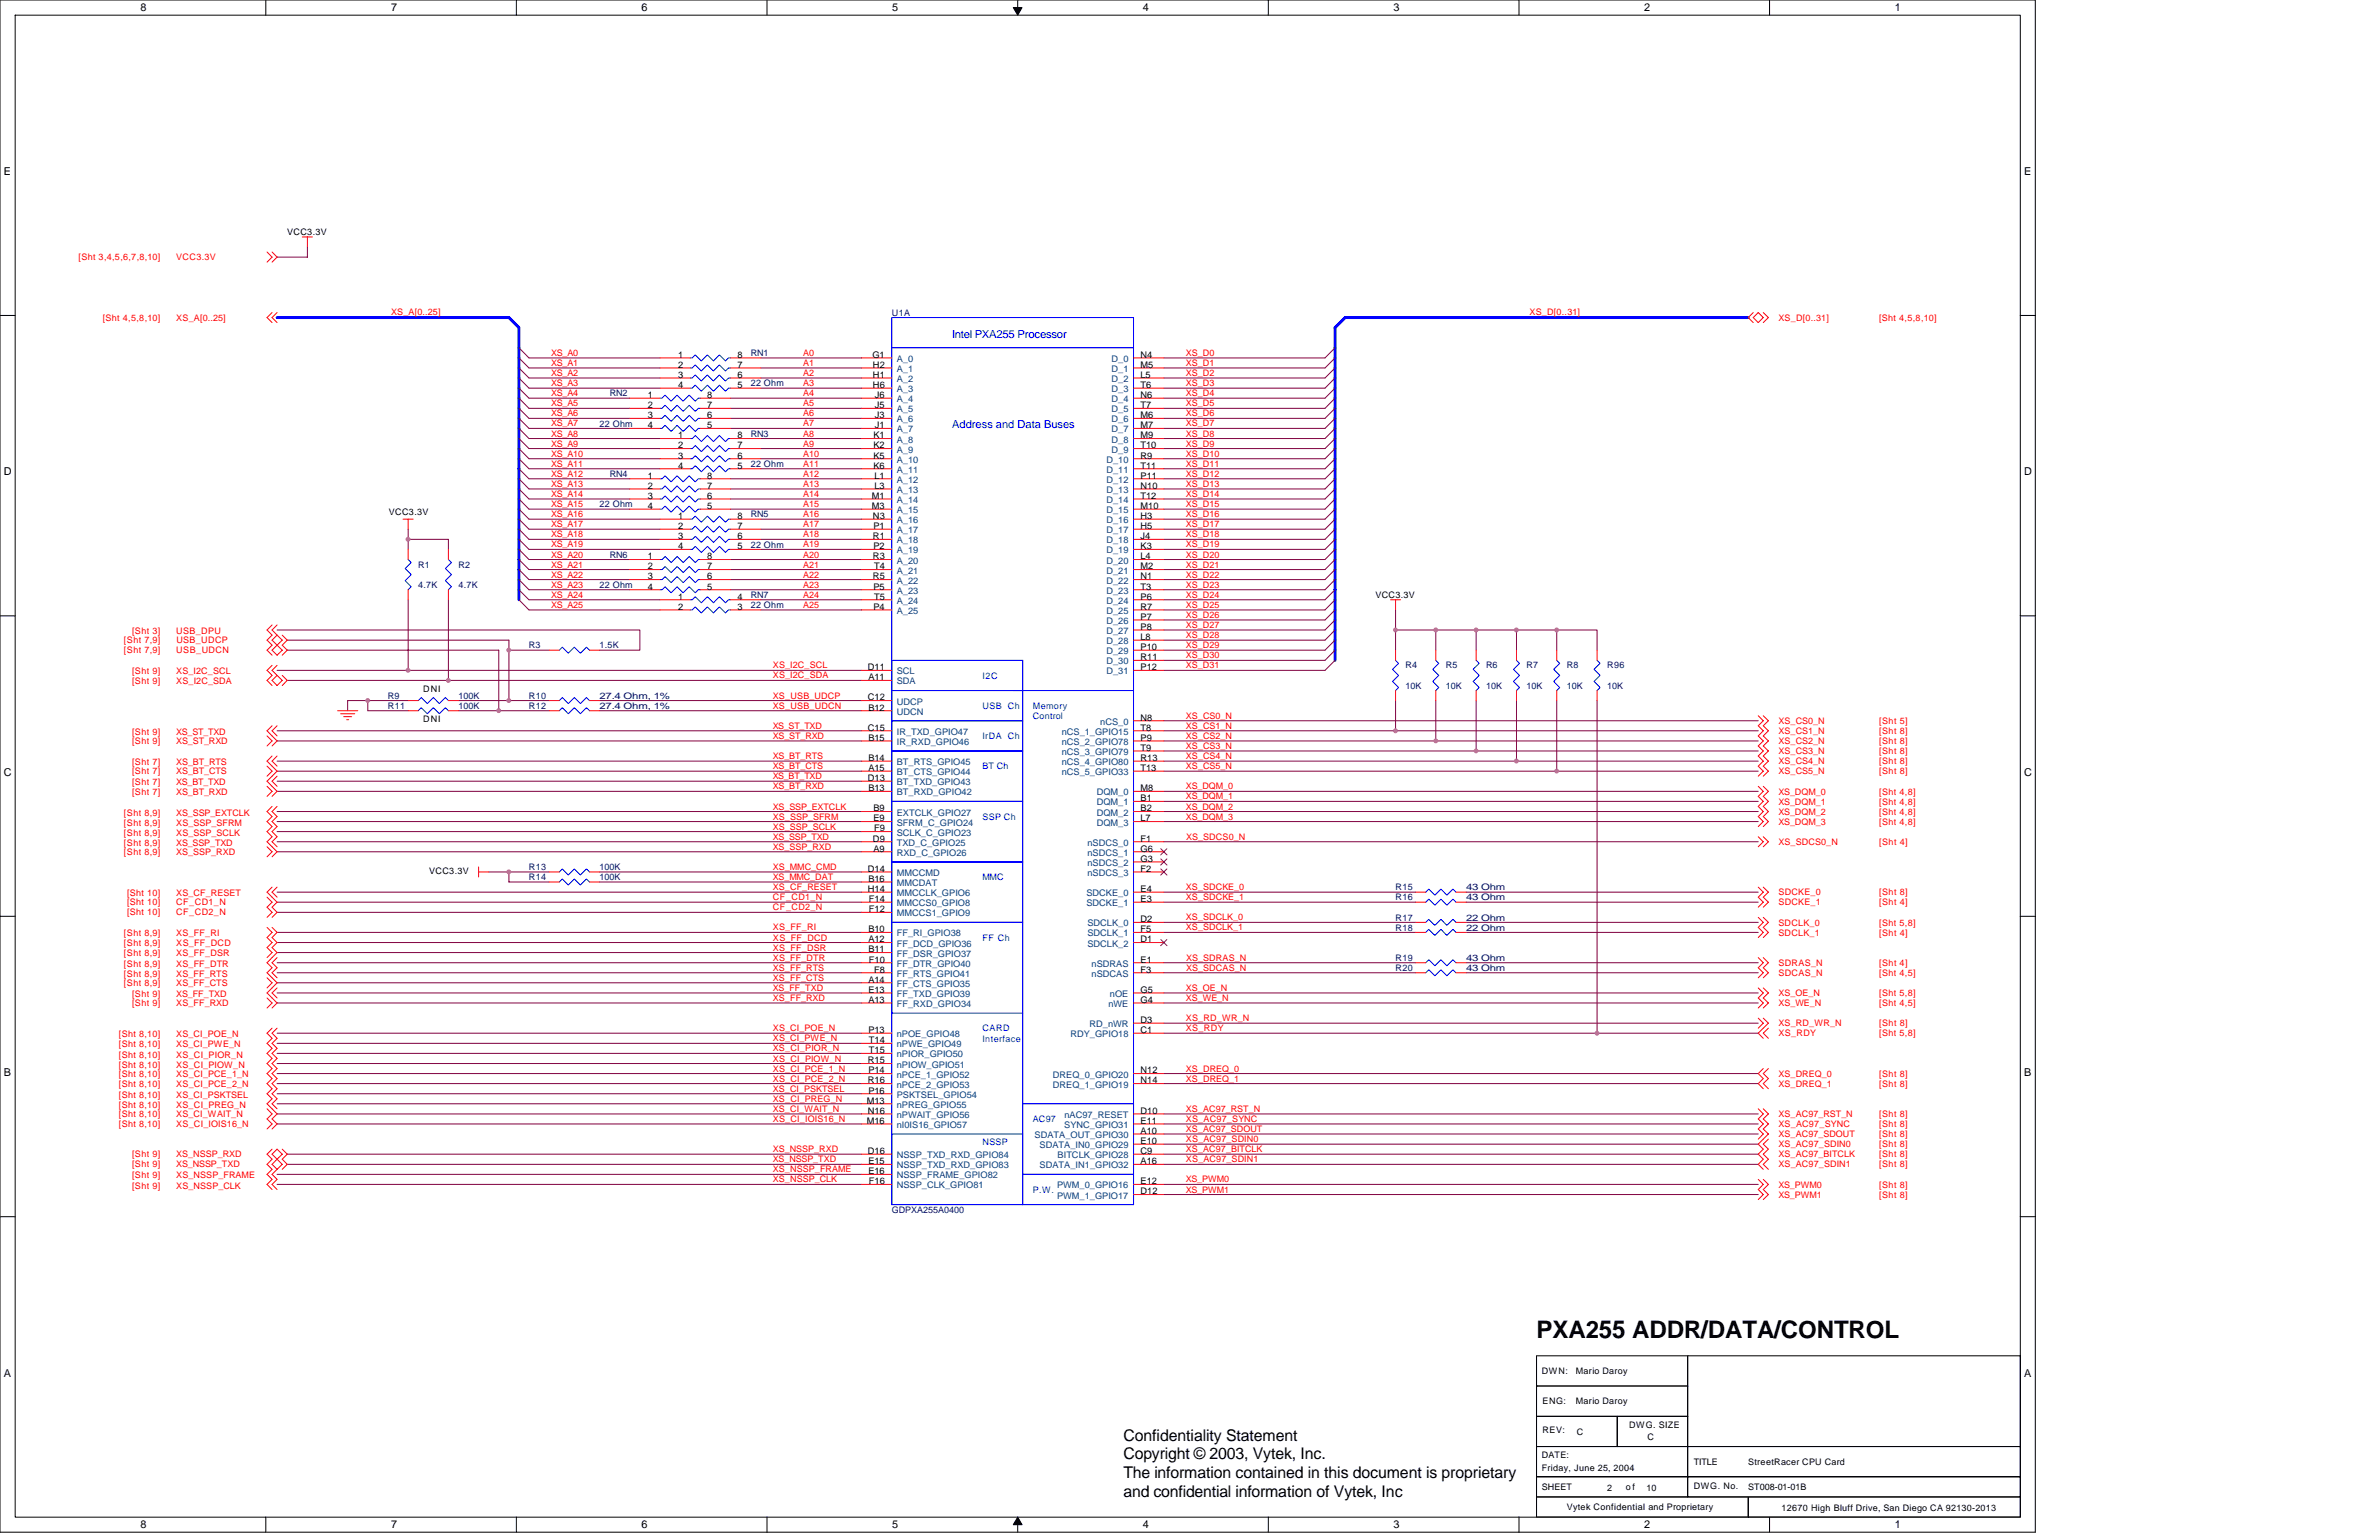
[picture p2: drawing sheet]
<svg xmlns="http://www.w3.org/2000/svg" width="432mm" height="279mm" viewBox="0 0 432 279" stroke-linecap="round" stroke-linejoin="round" font-family="sans-serif">
<defs><g id="words">
<text font-size="4.4" x="278.9" y="242.7">PXA255 ADDR/DATA/CONTROL</text>
<g font-size="2.9">
<text x="203.9" y="261.4">Confidentiality Statement</text>
<text x="203.9" y="264.8">Copyright © 2003, Vytek, Inc.</text>
<text x="203.9" y="268.2">The information contained in this document is proprietary</text>
<text x="203.9" y="271.6">and confidential information of Vytek, Inc</text>
</g>
<g font-size="2">
<text x="25.5" y="2.1">8</text>
<text x="71" y="2.1">7</text>
<text x="116.5" y="2.1">6</text>
<text x="161.9" y="2.1">5</text>
<text x="207.5" y="2.1">4</text>
<text x="252.9" y="2.1">3</text>
<text x="298.4" y="2.1">2</text>
<text x="343.9" y="2.1">1</text>
<text x=".7" y="31.8">E</text>
<text x="367.4" y="31.8">E</text>
<text x=".7" y="86.3">D</text>
<text x="367.4" y="86.3">D</text>
<text x=".7" y="140.8">C</text>
<text x="367.4" y="140.8">C</text>
<text x=".7" y="195.3">B</text>
<text x="367.4" y="195.3">B</text>
<text x=".7" y="249.8">A</text>
<text x="367.4" y="249.8">A</text>
<text x="25.5" y="277.3">8</text>
<text x="71" y="277.3">7</text>
<text x="116.5" y="277.3">6</text>
<text x="161.9" y="277.3">5</text>
<text x="207.5" y="277.3">4</text>
<text x="252.9" y="277.3">3</text>
<text x="298.4" y="277.3">2</text>
<text x="343.9" y="277.3">1</text>
</g>
<g font-size="2" fill="#00f">
<text x="172.8" y="61.2">Intel PXA255 Processor</text>
<text x="172.8" y="77.7">Address and Data Buses</text>
</g>
<g font-size="1.7">
<text x="123.1" y="64.9">1</text>
<text x="133.9" y="64.9">8</text>
<text x="158.3" y="64.9">G1</text>
<text x="207" y="64.9">N4</text>
<text x="123.1" y="66.7">2</text>
<text x="123.1" y="70.4">4</text>
<text x="123.1" y="68.6">3</text>
<text x="133.9" y="66.7">7</text>
<text x="133.9" y="68.6">6</text>
<text x="133.9" y="70.4">5</text>
<text x="158.5" y="66.7">H2</text>
<text x="158.5" y="68.6">H1</text>
<text x="158.5" y="70.4">H6</text>
<text x="207" y="66.7">M5</text>
<text x="207" y="68.6">L5</text>
<text x="207" y="70.4">T6</text>
<text x="117.6" y="72.2">1</text>
<text x="117.6" y="74.1">2</text>
<text x="117.6" y="77.7">4</text>
<text x="117.6" y="75.9">3</text>
<text x="128.4" y="74.1">7</text>
<text x="128.4" y="75.9">6</text>
<text x="128.4" y="77.7">5</text>
<text x="128.4" y="72.2">8</text>
<text x="158.8" y="72.2">J6</text>
<text x="158.8" y="74.1">J5</text>
<text x="158.8" y="75.9">J3</text>
<text x="158.8" y="77.7">J1</text>
<text x="207" y="72.2">N6</text>
<text x="207" y="74.1">T7</text>
<text x="207" y="75.9">M6</text>
<text x="207" y="77.7">M7</text>
<text x="123.1" y="79.5">1</text>
<text x="123.1" y="81.4">2</text>
<text x="123.1" y="83.2">3</text>
<text x="133.9" y="81.4">7</text>
<text x="133.9" y="83.2">6</text>
<text x="133.9" y="79.5">8</text>
<text x="158.5" y="79.5">K1</text>
<text x="158.5" y="81.4">K2</text>
<text x="158.5" y="83.2">K5</text>
<text x="207" y="83.2">R9</text>
<text x="207" y="79.5">M9</text>
<text x="207" y="81.4">T10</text>
<text x="117.6" y="86.8">1</text>
<text x="117.6" y="88.7">2</text>
<text x="123.1" y="85">4</text>
<text x="128.4" y="88.7">7</text>
<text x="128.4" y="86.8">8</text>
<text x="133.9" y="85">5</text>
<text x="158.5" y="85">K6</text>
<text x="158.7" y="86.8">L1</text>
<text x="158.7" y="88.7">L3</text>
<text x="207" y="85">T11</text>
<text x="207" y="86.8">P11</text>
<text x="207" y="88.7">N10</text>
<text x="117.6" y="92.4">4</text>
<text x="117.6" y="90.5">3</text>
<text x="123.1" y="94.2">1</text>
<text x="123.1" y="96">2</text>
<text x="128.4" y="90.5">6</text>
<text x="128.4" y="92.4">5</text>
<text x="133.9" y="96">7</text>
<text x="133.9" y="94.2">8</text>
<text x="158.3" y="90.5">M1</text>
<text x="158.3" y="92.4">M3</text>
<text x="158.5" y="94.2">N3</text>
<text x="158.5" y="96">P1</text>
<text x="207" y="90.5">T12</text>
<text x="207" y="92.4">M10</text>
<text x="207" y="94.2">H3</text>
<text x="207" y="96">H5</text>
<text x="117.6" y="101.5">1</text>
<text x="123.1" y="99.7">4</text>
<text x="123.1" y="97.8">3</text>
<text x="128.4" y="101.5">8</text>
<text x="133.9" y="97.8">6</text>
<text x="133.9" y="99.7">5</text>
<text x="158.5" y="97.8">R1</text>
<text x="158.5" y="101.5">R3</text>
<text x="158.5" y="99.7">P2</text>
<text x="207" y="97.8">J4</text>
<text x="207" y="99.7">K3</text>
<text x="207" y="101.5">L4</text>
<text x="117.6" y="103.3">2</text>
<text x="117.6" y="107">4</text>
<text x="117.6" y="105.1">3</text>
<text x="128.4" y="103.3">7</text>
<text x="128.4" y="105.1">6</text>
<text x="128.4" y="107">5</text>
<text x="158.5" y="105.1">R5</text>
<text x="158.5" y="107">P5</text>
<text x="158.6" y="103.3">T4</text>
<text x="207" y="103.3">M2</text>
<text x="207" y="105.1">N1</text>
<text x="207" y="107">T3</text>
<text x="123.1" y="108.8">1</text>
<text x="123.1" y="110.6">2</text>
<text x="133.9" y="108.8">4</text>
<text x="133.9" y="110.6">3</text>
<text x="158.5" y="110.6">P4</text>
<text x="158.6" y="108.8">T5</text>
<text x="207" y="108.8">P6</text>
<text x="207" y="110.6">R7</text>
<text x="207" y="112.5">P7</text>
<text x="207" y="114.3">P8</text>
<text x="207" y="116.1">L8</text>
<text x="207" y="117.9">P10</text>
<text x="207" y="119.8">R11</text>
<text x="157.5" y="121.6">D11</text>
<text x="157.6" y="123.4">A11</text>
<text x="207" y="121.6">P12</text>
<text x="157.5" y="127.1">C12</text>
<text x="157.6" y="128.9">B12</text>
<text x="207" y="130.7">N8</text>
<text x="157.5" y="132.6">C15</text>
<text x="157.6" y="134.4">B15</text>
<text x="207" y="132.6">T8</text>
<text x="207" y="134.4">P9</text>
<text x="207" y="136.2">T9</text>
<text x="157.5" y="141.7">D13</text>
<text x="157.6" y="143.6">B13</text>
<text x="157.6" y="139.9">A15</text>
<text x="157.6" y="138.1">B14</text>
<text x="207" y="143.6">M8</text>
<text x="207" y="138.1">R13</text>
<text x="207" y="139.9">T13</text>
<text x="158.5" y="149">E9</text>
<text x="158.5" y="147.2">B9</text>
<text x="207" y="145.4">B1</text>
<text x="207" y="147.2">B2</text>
<text x="207" y="149">L7</text>
<text x="158.5" y="152.7">D9</text>
<text x="158.5" y="154.5">A9</text>
<text x="158.6" y="150.9">F9</text>
<text x="207" y="152.7">F1</text>
<text x="207" y="154.5">G6</text>
<text x="157.5" y="161.8">H14</text>
<text x="157.5" y="158.2">D14</text>
<text x="157.6" y="160">B16</text>
<text x="207" y="156.4">G3</text>
<text x="207" y="158.2">F2</text>
<text x="207" y="161.8">E4</text>
<text x="157.7" y="163.7">F14</text>
<text x="157.7" y="165.5">F12</text>
<text x="207" y="163.7">E3</text>
<text x="207" y="167.3">D2</text>
<text x="157.6" y="171">A12</text>
<text x="157.6" y="172.8">B11</text>
<text x="157.6" y="169.1">B10</text>
<text x="207" y="169.1">F5</text>
<text x="207" y="171">D1</text>
<text x="157.6" y="178.3">A14</text>
<text x="157.7" y="174.6">F10</text>
<text x="158.6" y="176.5">F8</text>
<text x="207" y="174.6">E1</text>
<text x="207" y="176.5">F3</text>
<text x="157.6" y="181.9">A13</text>
<text x="157.6" y="180.1">E13</text>
<text x="207" y="181.9">G4</text>
<text x="207" y="185.6">D3</text>
<text x="207" y="180.1">G5</text>
<text x="157.6" y="187.4">P13</text>
<text x="157.7" y="189.3">T14</text>
<text x="157.7" y="191.1">T15</text>
<text x="207" y="187.4">C1</text>
<text x="157.5" y="192.9">R15</text>
<text x="157.5" y="196.6">R16</text>
<text x="157.6" y="194.8">P14</text>
<text x="207" y="194.8">N12</text>
<text x="207" y="196.6">N14</text>
<text x="157.3" y="200.2">M13</text>
<text x="157.3" y="203.9">M16</text>
<text x="157.5" y="202.1">N16</text>
<text x="157.6" y="198.4">P16</text>
<text x="207" y="203.9">E11</text>
<text x="207" y="202.1">D10</text>
<text x="157.5" y="209.4">D16</text>
<text x="207" y="205.7">A10</text>
<text x="207" y="209.4">C9</text>
<text x="207" y="207.6">E10</text>
<text x="157.6" y="211.2">E15</text>
<text x="157.6" y="213">E16</text>
<text x="157.7" y="214.9">F16</text>
<text x="207" y="211.2">A16</text>
<text x="207" y="214.9">E12</text>
<text x="207" y="216.7">D12</text>
</g>
<g font-size="1.7" fill="#004080">
<text x="162.8" y="65.7">A_0</text>
<text x="201.8" y="65.7">D_0</text>
<text x="162.8" y="67.5">A_1</text>
<text x="162.8" y="69.3">A_2</text>
<text x="162.8" y="71.2">A_3</text>
<text x="201.8" y="67.5">D_1</text>
<text x="201.8" y="69.3">D_2</text>
<text x="201.8" y="71.2">D_3</text>
<text x="162.8" y="73">A_4</text>
<text x="162.8" y="74.8">A_5</text>
<text x="162.8" y="76.6">A_6</text>
<text x="201.8" y="73">D_4</text>
<text x="201.8" y="74.8">D_5</text>
<text x="201.8" y="76.6">D_6</text>
<text x="162.8" y="78.5">A_7</text>
<text x="162.8" y="80.3">A_8</text>
<text x="162.8" y="82.1">A_9</text>
<text x="162.8" y="84">A_10</text>
<text x="200.8" y="84">D_10</text>
<text x="201.8" y="78.5">D_7</text>
<text x="201.8" y="80.3">D_8</text>
<text x="201.8" y="82.1">D_9</text>
<text x="162.8" y="85.8">A_11</text>
<text x="162.8" y="87.6">A_12</text>
<text x="162.8" y="89.5">A_13</text>
<text x="200.8" y="85.8">D_11</text>
<text x="200.8" y="87.6">D_12</text>
<text x="200.8" y="89.5">D_13</text>
<text x="162.8" y="91.3">A_14</text>
<text x="162.8" y="93.1">A_15</text>
<text x="162.8" y="94.9">A_16</text>
<text x="200.8" y="91.3">D_14</text>
<text x="200.8" y="93.1">D_15</text>
<text x="200.8" y="94.9">D_16</text>
<text x="162.8" y="96.8">A_17</text>
<text x="162.8" y="98.6">A_18</text>
<text x="162.8" y="100.4">A_19</text>
<text x="200.8" y="96.8">D_17</text>
<text x="200.8" y="98.6">D_18</text>
<text x="200.8" y="100.4">D_19</text>
<text x="162.8" y="102.3">A_20</text>
<text x="162.8" y="104.1">A_21</text>
<text x="162.8" y="105.9">A_22</text>
<text x="162.8" y="107.7">A_23</text>
<text x="200.8" y="102.3">D_20</text>
<text x="200.8" y="104.1">D_21</text>
<text x="200.8" y="105.9">D_22</text>
<text x="200.8" y="107.7">D_23</text>
<text x="162.8" y="109.6">A_24</text>
<text x="162.8" y="111.4">A_25</text>
<text x="200.8" y="109.6">D_24</text>
<text x="200.8" y="111.4">D_25</text>
<text x="200.8" y="113.2">D_26</text>
<text x="200.8" y="115">D_27</text>
<text x="200.8" y="116.9">D_28</text>
<text x="200.8" y="118.7">D_29</text>
<text x="162.8" y="122.4">SCL</text>
<text x="162.8" y="124.2">SDA</text>
<text x="200.8" y="120.5">D_30</text>
<text x="200.8" y="122.4">D_31</text>
<text x="162.8" y="129.7">UDCN</text>
<text x="162.8" y="127.8">UDCP</text>
<text x="199.7" y="131.5">nCS_0</text>
<text x="162.8" y="135.2">IR_RXD_GPIO46</text>
<text x="162.8" y="133.3">IR_TXD_GPIO47</text>
<text x="192.7" y="133.3">nCS_1_GPIO15</text>
<text x="192.7" y="135.2">nCS_2_GPIO78</text>
<text x="192.7" y="137">nCS_3_GPIO79</text>
<text x="162.8" y="142.5">BT_TXD_GPIO43</text>
<text x="162.8" y="140.7">BT_CTS_GPIO44</text>
<text x="162.8" y="138.8">BT_RTS_GPIO45</text>
<text x="192.7" y="138.8">nCS_4_GPIO80</text>
<text x="192.7" y="140.7">nCS_5_GPIO33</text>
<text x="162.8" y="144.3">BT_RXD_GPIO42</text>
<text x="162.8" y="149.8">SFRM_C_GPIO24</text>
<text x="162.8" y="148">EXTCLK_GPIO27</text>
<text x="199.1" y="144.3">DQM_0</text>
<text x="199.1" y="146.1">DQM_1</text>
<text x="199.1" y="148">DQM_2</text>
<text x="199.1" y="149.8">DQM_3</text>
<text x="162.8" y="155.3">RXD_C_GPIO26</text>
<text x="162.8" y="153.5">TXD_C_GPIO25</text>
<text x="162.8" y="151.6">SCLK_C_GPIO23</text>
<text x="197.4" y="153.5">nSDCS_0</text>
<text x="197.4" y="155.3">nSDCS_1</text>
<text x="162.8" y="158.9">MMCCMD</text>
<text x="162.8" y="160.8">MMCDAT</text>
<text x="197.4" y="157.1">nSDCS_2</text>
<text x="197.4" y="158.9">nSDCS_3</text>
<text x="162.8" y="162.6">MMCCLK_GPIO6</text>
<text x="162.8" y="164.4">MMCCS0_GPIO8</text>
<text x="162.8" y="166.3">MMCCS1_GPIO9</text>
<text x="197.2" y="162.6">SDCKE_0</text>
<text x="197.2" y="164.4">SDCKE_1</text>
<text x="162.8" y="171.7">FF_DCD_GPIO36</text>
<text x="162.8" y="173.6">FF_DSR_GPIO37</text>
<text x="162.8" y="169.9">FF_RI_GPIO38</text>
<text x="197.4" y="168.1">SDCLK_0</text>
<text x="197.4" y="169.9">SDCLK_1</text>
<text x="197.4" y="171.7">SDCLK_2</text>
<text x="162.8" y="179">FF_CTS_GPIO35</text>
<text x="162.8" y="175.4">FF_DTR_GPIO40</text>
<text x="162.8" y="177.2">FF_RTS_GPIO41</text>
<text x="198.1" y="175.4">nSDRAS</text>
<text x="198.1" y="177.2">nSDCAS</text>
<text x="162.8" y="182.7">FF_RXD_GPIO34</text>
<text x="162.8" y="180.9">FF_TXD_GPIO39</text>
<text x="201.2" y="182.7">nWE</text>
<text x="201.5" y="180.9">nOE</text>
<text x="162.8" y="188.2">nPOE_GPIO48</text>
<text x="162.8" y="190">nPWE_GPIO49</text>
<text x="162.8" y="191.9">nPIOR_GPIO50</text>
<text x="194.3" y="188.2">RDY_GPIO18</text>
<text x="197.8" y="186.4">RD_nWR</text>
<text x="162.8" y="193.7">nPIOW_GPIO51</text>
<text x="162.8" y="197.3">nPCE_2_GPIO53</text>
<text x="162.8" y="195.5">nPCE_1_GPIO52</text>
<text x="191.1" y="195.5">DREQ_0_GPIO20</text>
<text x="191.1" y="197.3">DREQ_1_GPIO19</text>
<text x="162.8" y="199.2">PSKTSEL_GPIO54</text>
<text x="162.8" y="201">nPREG_GPIO55</text>
<text x="162.8" y="202.8">nPWAIT_GPIO56</text>
<text x="193.2" y="202.8">nAC97_RESET</text>
<text x="162.8" y="204.7">nI0IS16_GPIO57</text>
<text x="187.8" y="206.5">SDATA_OUT_GPIO30</text>
<text x="188.7" y="208.3">SDATA_IN0_GPIO29</text>
<text x="193.2" y="204.7">SYNC_GPIO31</text>
<text x="162.8" y="210.1">NSSP_TXD_RXD_GPIO84</text>
<text x="162.8" y="212">NSSP_TXD_RXD_GPIO83</text>
<text x="162.8" y="213.8">NSSP_FRAME_GPIO82</text>
<text x="162.8" y="215.6">NSSP_CLK_GPIO81</text>
<text x="188.7" y="212">SDATA_IN1_GPIO32</text>
<text x="191.9" y="215.6">PWM_0_GPIO16</text>
<text x="192" y="210.1">BITCLK_GPIO28</text>
<text x="191.9" y="217.5">PWM_1_GPIO17</text>
</g>
<g font-size="1.6" fill="#f00">
<text x="14.3" y="47.2">[Sht 3,4,5,6,7,8,10]</text>
<text x="32" y="47.2">VCC3.3V</text>
<text x="18.7" y="58.2">[Sht 4,5,8,10]</text>
<text x="32" y="58.2">XS_A[0..25]</text>
<text x="71" y="57.1">XS_A[0..25]</text>
<text x="277.6" y="57.1">XS_D[0..31]</text>
<text x="322.8" y="58.2">XS_D[0..31]</text>
<text x="341.1" y="58.2">[Sht 4,5,8,10]</text>
<text x="100" y="64.6">XS_A0</text>
<text x="145.8" y="64.6">A0</text>
<text x="215.2" y="64.6">XS_D0</text>
<text x="100" y="66.4">XS_A1</text>
<text x="100" y="71.9">XS_A4</text>
<text x="100" y="70.1">XS_A3</text>
<text x="100" y="68.2">XS_A2</text>
<text x="145.8" y="68.2">A2</text>
<text x="145.8" y="66.4">A1</text>
<text x="145.8" y="71.9">A4</text>
<text x="145.8" y="70.1">A3</text>
<text x="215.2" y="68.2">XS_D2</text>
<text x="215.2" y="66.4">XS_D1</text>
<text x="215.2" y="71.9">XS_D4</text>
<text x="215.2" y="70.1">XS_D3</text>
<text x="100" y="77.4">XS_A7</text>
<text x="100" y="75.5">XS_A6</text>
<text x="100" y="73.7">XS_A5</text>
<text x="145.8" y="77.4">A7</text>
<text x="145.8" y="73.7">A5</text>
<text x="145.8" y="75.5">A6</text>
<text x="215.2" y="77.4">XS_D7</text>
<text x="215.2" y="73.7">XS_D5</text>
<text x="215.2" y="75.5">XS_D6</text>
<text x="100" y="79.2">XS_A8</text>
<text x="100" y="82.9">XS_A10</text>
<text x="100" y="81">XS_A9</text>
<text x="145.8" y="79.2">A8</text>
<text x="145.8" y="81">A9</text>
<text x="145.8" y="82.9">A10</text>
<text x="215.2" y="79.2">XS_D8</text>
<text x="215.2" y="81">XS_D9</text>
<text x="215.2" y="82.9">XS_D10</text>
<text x="100" y="86.5">XS_A12</text>
<text x="100" y="84.7">XS_A11</text>
<text x="100" y="88.3">XS_A13</text>
<text x="145.8" y="88.3">A13</text>
<text x="145.8" y="86.5">A12</text>
<text x="145.8" y="84.7">A11</text>
<text x="215.2" y="86.5">XS_D12</text>
<text x="215.2" y="84.7">XS_D11</text>
<text x="215.2" y="88.3">XS_D13</text>
<text x="100" y="90.2">XS_A14</text>
<text x="100" y="95.7">XS_A17</text>
<text x="100" y="92">XS_A15</text>
<text x="100" y="93.8">XS_A16</text>
<text x="145.8" y="90.2">A14</text>
<text x="145.8" y="92">A15</text>
<text x="145.8" y="93.8">A16</text>
<text x="145.8" y="95.7">A17</text>
<text x="215.2" y="92">XS_D15</text>
<text x="215.2" y="93.8">XS_D16</text>
<text x="215.2" y="90.2">XS_D14</text>
<text x="215.2" y="95.7">XS_D17</text>
<text x="100" y="101.2">XS_A20</text>
<text x="100" y="99.3">XS_A19</text>
<text x="100" y="97.5">XS_A18</text>
<text x="145.8" y="99.3">A19</text>
<text x="145.8" y="97.5">A18</text>
<text x="145.8" y="101.2">A20</text>
<text x="215.2" y="97.5">XS_D18</text>
<text x="215.2" y="101.2">XS_D20</text>
<text x="215.2" y="99.3">XS_D19</text>
<text x="100" y="106.6">XS_A23</text>
<text x="100" y="104.8">XS_A22</text>
<text x="100" y="103">XS_A21</text>
<text x="145.8" y="106.6">A23</text>
<text x="145.8" y="104.8">A22</text>
<text x="145.8" y="103">A21</text>
<text x="215.2" y="106.6">XS_D23</text>
<text x="215.2" y="103">XS_D21</text>
<text x="215.2" y="104.8">XS_D22</text>
<text x="100" y="110.3">XS_A25</text>
<text x="100" y="108.5">XS_A24</text>
<text x="145.8" y="110.3">A25</text>
<text x="145.8" y="108.5">A24</text>
<text x="215.2" y="108.5">XS_D24</text>
<text x="215.2" y="112.1">XS_D26</text>
<text x="215.2" y="110.3">XS_D25</text>
<text x="215.2" y="113.9">XS_D27</text>
<text x="22.5" y="116.7">[Sht 7,9]</text>
<text x="22.5" y="118.5">[Sht 7,9]</text>
<text x="24" y="115.1">[Sht 3]</text>
<text x="32" y="118.5">USB_UDCN</text>
<text x="32" y="115.1">USB_DPU</text>
<text x="32" y="116.7">USB_UDCP</text>
<text x="215.2" y="115.8">XS_D28</text>
<text x="215.2" y="119.4">XS_D30</text>
<text x="215.2" y="117.6">XS_D29</text>
<text x="24" y="122.4">[Sht 9]</text>
<text x="24" y="124">[Sht 9]</text>
<text x="32" y="122.4">XS_I2C_SCL</text>
<text x="32" y="124">XS_I2C_SDA</text>
<text x="140.3" y="123.1">XS_I2C_SDA</text>
<text x="140.3" y="121.3">XS_I2C_SCL</text>
<text x="215.2" y="121.3">XS_D31</text>
<text x="140.3" y="128.6">XS_USB_UDCN</text>
<text x="140.3" y="126.7">XS_USB_UDCP</text>
<text x="215.2" y="130.4">XS_CS0_N</text>
<text x="322.8" y="131.3">XS_CS0_N</text>
<text x="341.1" y="131.3">[Sht 5]</text>
<text x="24" y="135">[Sht 9]</text>
<text x="24" y="133.3">[Sht 9]</text>
<text x="32" y="133.3">XS_ST_TXD</text>
<text x="32" y="135">XS_ST_RXD</text>
<text x="140.3" y="137.7">XS_BT_RTS</text>
<text x="140.3" y="134.1">XS_ST_RXD</text>
<text x="140.3" y="132.2">XS_ST_TXD</text>
<text x="215.2" y="134.1">XS_CS2_N</text>
<text x="215.2" y="132.2">XS_CS1_N</text>
<text x="215.2" y="135.9">XS_CS3_N</text>
<text x="215.2" y="137.7">XS_CS4_N</text>
<text x="322.8" y="133.2">XS_CS1_N</text>
<text x="322.8" y="135">XS_CS2_N</text>
<text x="322.8" y="136.8">XS_CS3_N</text>
<text x="341.1" y="133.2">[Sht 8]</text>
<text x="341.1" y="135">[Sht 8]</text>
<text x="341.1" y="136.8">[Sht 8]</text>
<text x="24" y="138.8">[Sht 7]</text>
<text x="24" y="140.5">[Sht 7]</text>
<text x="24" y="142.5">[Sht 7]</text>
<text x="32" y="142.5">XS_BT_TXD</text>
<text x="32" y="138.8">XS_BT_RTS</text>
<text x="32" y="140.5">XS_BT_CTS</text>
<text x="140.3" y="143.2">XS_BT_RXD</text>
<text x="140.3" y="139.6">XS_BT_CTS</text>
<text x="140.3" y="141.4">XS_BT_TXD</text>
<text x="215.2" y="143.2">XS_DQM_0</text>
<text x="215.2" y="139.6">XS_CS5_N</text>
<text x="322.8" y="138.6">XS_CS4_N</text>
<text x="322.8" y="140.5">XS_CS5_N</text>
<text x="341.1" y="138.6">[Sht 8]</text>
<text x="341.1" y="140.5">[Sht 8]</text>
<text x="22.5" y="149.8">[Sht 8,9]</text>
<text x="22.5" y="148">[Sht 8,9]</text>
<text x="24" y="144.1">[Sht 7]</text>
<text x="32" y="144.1">XS_BT_RXD</text>
<text x="32" y="149.8">XS_SSP_SFRM</text>
<text x="32" y="148">XS_SSP_EXTCLK</text>
<text x="140.3" y="146.9">XS_SSP_EXTCLK</text>
<text x="140.3" y="148.7">XS_SSP_SFRM</text>
<text x="215.2" y="148.7">XS_DQM_3</text>
<text x="215.2" y="145">XS_DQM_1</text>
<text x="215.2" y="146.9">XS_DQM_2</text>
<text x="322.8" y="144.1">XS_DQM_0</text>
<text x="322.8" y="146">XS_DQM_1</text>
<text x="322.8" y="147.8">XS_DQM_2</text>
<text x="322.8" y="149.6">XS_DQM_3</text>
<text x="341.1" y="144.1">[Sht 4,8]</text>
<text x="341.1" y="146">[Sht 4,8]</text>
<text x="341.1" y="147.8">[Sht 4,8]</text>
<text x="341.1" y="149.6">[Sht 4,8]</text>
<text x="22.5" y="155.1">[Sht 8,9]</text>
<text x="22.5" y="153.5">[Sht 8,9]</text>
<text x="22.5" y="151.6">[Sht 8,9]</text>
<text x="32" y="155.1">XS_SSP_RXD</text>
<text x="32" y="153.5">XS_SSP_TXD</text>
<text x="32" y="151.6">XS_SSP_SCLK</text>
<text x="140.3" y="150.5">XS_SSP_SCLK</text>
<text x="140.3" y="152.4">XS_SSP_TXD</text>
<text x="140.3" y="154.2">XS_SSP_RXD</text>
<text x="215.3" y="152.4">XS_SDCS0_N</text>
<text x="322.8" y="153.3">XS_SDCS0_N</text>
<text x="341.1" y="153.3">[Sht 4]</text>
<text x="140.3" y="157.8">XS_MMC_CMD</text>
<text x="140.3" y="159.7">XS_MMC_DAT</text>
<text x="140.3" y="161.5">XS_CF_RESET</text>
<text x="215.2" y="161.5">XS_SDCKE_0</text>
<text x="23.1" y="162.6">[Sht 10]</text>
<text x="23.1" y="164.3">[Sht 10]</text>
<text x="23.1" y="166.1">[Sht 10]</text>
<text x="32" y="162.6">XS_CF_RESET</text>
<text x="32" y="164.3">CF_CD1_N</text>
<text x="32" y="166.1">CF_CD2_N</text>
<text x="140.3" y="163.3">CF_CD1_N</text>
<text x="140.3" y="165.2">CF_CD2_N</text>
<text x="215.2" y="163.3">XS_SDCKE_1</text>
<text x="215.2" y="167">XS_SDCLK_0</text>
<text x="322.8" y="167.9">SDCLK_0</text>
<text x="322.8" y="164.3">SDCKE_1</text>
<text x="322.8" y="162.4">SDCKE_0</text>
<text x="341.1" y="167.9">[Sht 5,8]</text>
<text x="341.1" y="164.3">[Sht 4]</text>
<text x="341.1" y="162.4">[Sht 8]</text>
<text x="22.5" y="169.7">[Sht 8,9]</text>
<text x="22.5" y="171.6">[Sht 8,9]</text>
<text x="22.5" y="173.4">[Sht 8,9]</text>
<text x="32" y="169.7">XS_FF_RI</text>
<text x="32" y="171.6">XS_FF_DCD</text>
<text x="32" y="173.4">XS_FF_DSR</text>
<text x="140.3" y="170.6">XS_FF_DCD</text>
<text x="140.3" y="168.8">XS_FF_RI</text>
<text x="140.3" y="172.5">XS_FF_DSR</text>
<text x="215.2" y="168.8">XS_SDCLK_1</text>
<text x="322.8" y="169.7">SDCLK_1</text>
<text x="341.1" y="169.7">[Sht 4]</text>
<text x="22.5" y="175.4">[Sht 8,9]</text>
<text x="22.5" y="177.2">[Sht 8,9]</text>
<text x="22.5" y="178.9">[Sht 8,9]</text>
<text x="32" y="175.4">XS_FF_DTR</text>
<text x="32" y="177.2">XS_FF_RTS</text>
<text x="32" y="178.9">XS_FF_CTS</text>
<text x="140.3" y="176.1">XS_FF_RTS</text>
<text x="140.3" y="177.9">XS_FF_CTS</text>
<text x="140.3" y="179.8">XS_FF_TXD</text>
<text x="140.3" y="174.3">XS_FF_DTR</text>
<text x="215.2" y="179.8">XS_OE_N</text>
<text x="215.3" y="174.3">XS_SDRAS_N</text>
<text x="215.3" y="176.1">XS_SDCAS_N</text>
<text x="322.8" y="175.2">SDRAS_N</text>
<text x="322.8" y="177.1">SDCAS_N</text>
<text x="341.1" y="177.1">[Sht 4,5]</text>
<text x="341.1" y="175.2">[Sht 4]</text>
<text x="24" y="180.9">[Sht 9]</text>
<text x="24" y="182.5">[Sht 9]</text>
<text x="32" y="180.9">XS_FF_TXD</text>
<text x="32" y="182.5">XS_FF_RXD</text>
<text x="140.3" y="181.6">XS_FF_RXD</text>
<text x="215.2" y="181.6">XS_WE_N</text>
<text x="215.2" y="185.3">XS_RD_WR_N</text>
<text x="322.8" y="180.7">XS_OE_N</text>
<text x="322.8" y="182.5">XS_WE_N</text>
<text x="341.1" y="180.7">[Sht 5,8]</text>
<text x="341.1" y="182.5">[Sht 4,5]</text>
<text x="21.6" y="188.2">[Sht 8,10]</text>
<text x="21.6" y="191.9">[Sht 8,10]</text>
<text x="21.6" y="189.9">[Sht 8,10]</text>
<text x="32" y="188.2">XS_CI_POE_N</text>
<text x="32" y="191.9">XS_CI_PIOR_N</text>
<text x="32" y="189.9">XS_CI_PWE_N</text>
<text x="140.3" y="190.8">XS_CI_PIOR_N</text>
<text x="140.3" y="188.9">XS_CI_PWE_N</text>
<text x="140.3" y="187.1">XS_CI_POE_N</text>
<text x="215.2" y="187.1">XS_RDY</text>
<text x="322.8" y="186.2">XS_RD_WR_N</text>
<text x="322.8" y="188">XS_RDY</text>
<text x="341.1" y="186.2">[Sht 8]</text>
<text x="341.1" y="188">[Sht 5,8]</text>
<text x="21.6" y="197.2">[Sht 8,10]</text>
<text x="21.6" y="195.3">[Sht 8,10]</text>
<text x="21.6" y="193.7">[Sht 8,10]</text>
<text x="32" y="197.2">XS_CI_PCE_2_N</text>
<text x="32" y="195.3">XS_CI_PCE_1_N</text>
<text x="32" y="193.7">XS_CI_PIOW_N</text>
<text x="140.3" y="196.2">XS_CI_PCE_2_N</text>
<text x="140.3" y="194.4">XS_CI_PCE_1_N</text>
<text x="140.3" y="192.6">XS_CI_PIOW_N</text>
<text x="215.2" y="194.4">XS_DREQ_0</text>
<text x="215.2" y="196.2">XS_DREQ_1</text>
<text x="322.8" y="195.3">XS_DREQ_0</text>
<text x="322.8" y="197.2">XS_DREQ_1</text>
<text x="341.1" y="195.3">[Sht 8]</text>
<text x="341.1" y="197.2">[Sht 8]</text>
<text x="21.6" y="202.6">[Sht 8,10]</text>
<text x="21.6" y="199.2">[Sht 8,10]</text>
<text x="21.6" y="201">[Sht 8,10]</text>
<text x="32" y="202.6">XS_CI_WAIT_N</text>
<text x="32" y="199.2">XS_CI_PSKTSEL</text>
<text x="32" y="201">XS_CI_PREG_N</text>
<text x="140.3" y="199.9">XS_CI_PREG_N</text>
<text x="140.3" y="201.7">XS_CI_WAIT_N</text>
<text x="140.3" y="203.6">XS_CI_IOIS16_N</text>
<text x="140.3" y="198.1">XS_CI_PSKTSEL</text>
<text x="215.2" y="203.6">XS_AC97_SYNC</text>
<text x="215.2" y="201.7">XS_AC97_RST_N</text>
<text x="322.8" y="202.6">XS_AC97_RST_N</text>
<text x="341.1" y="202.6">[Sht 8]</text>
<text x="21.6" y="204.5">[Sht 8,10]</text>
<text x="24" y="210">[Sht 9]</text>
<text x="32" y="204.5">XS_CI_IOIS16_N</text>
<text x="32" y="210">XS_NSSP_RXD</text>
<text x="140.3" y="209">XS_NSSP_RXD</text>
<text x="215.2" y="205.4">XS_AC97_SDOUT</text>
<text x="215.2" y="209">XS_AC97_BITCLK</text>
<text x="215.2" y="207.2">XS_AC97_SDIN0</text>
<text x="322.8" y="208.2">XS_AC97_SDIN0</text>
<text x="322.8" y="206.3">XS_AC97_SDOUT</text>
<text x="322.8" y="204.5">XS_AC97_SYNC</text>
<text x="322.8" y="210">XS_AC97_BITCLK</text>
<text x="341.1" y="204.5">[Sht 8]</text>
<text x="341.1" y="206.3">[Sht 8]</text>
<text x="341.1" y="210">[Sht 8]</text>
<text x="341.1" y="208.2">[Sht 8]</text>
<text x="24" y="213.8">[Sht 9]</text>
<text x="24" y="215.6">[Sht 9]</text>
<text x="24" y="211.8">[Sht 9]</text>
<text x="32" y="213.8">XS_NSSP_FRAME</text>
<text x="32" y="215.6">XS_NSSP_CLK</text>
<text x="32" y="211.8">XS_NSSP_TXD</text>
<text x="140.3" y="210.9">XS_NSSP_TXD</text>
<text x="140.3" y="212.7">XS_NSSP_FRAME</text>
<text x="140.3" y="214.5">XS_NSSP_CLK</text>
<text x="215.2" y="214.5">XS_PWM0</text>
<text x="215.2" y="210.9">XS_AC97_SDIN1</text>
<text x="322.8" y="215.5">XS_PWM0</text>
<text x="322.8" y="211.8">XS_AC97_SDIN1</text>
<text x="341.1" y="215.5">[Sht 8]</text>
<text x="341.1" y="211.8">[Sht 8]</text>
<text x="215.2" y="216.4">XS_PWM1</text>
<text x="322.8" y="217.3">XS_PWM1</text>
<text x="341.1" y="217.3">[Sht 8]</text>
</g>
<g font-size="1.6">
<text x="52.1" y="42.6">VCC3.3V</text>
<text x="70.6" y="93.5">VCC3.3V</text>
<text x="249.6" y="108.5">VCC3.3V</text>
<text x="76.8" y="125.5">DNI</text>
<text x="76.8" y="131">DNI</text>
<text x="77.9" y="158.6">VCC3.3V</text>
<text x="279.8" y="249.3">DWN:</text>
<text x="286" y="249.3">Mario Daroy</text>
<text x="280" y="254.8">ENG:</text>
<text x="286" y="254.8">Mario Daroy</text>
<text x="280" y="260.1">REV:</text>
<text x="286.2" y="260.3">C</text>
<text x="295.7" y="259">DWG. SIZE</text>
<text x="299" y="261.2">C</text>
<text x="279.8" y="266.8">Friday, June 25, 2004</text>
<text x="279.8" y="264.5">DATE:</text>
<text x="307.4" y="265.7">TITLE</text>
<text x="317.3" y="265.7">StreetRacer CPU Card</text>
<text x="279.8" y="270.3">SHEET</text>
<text x="284.4" y="274">Vytek Confidential and Proprietary</text>
<text x="291.7" y="270.5">2</text>
<text x="295.1" y="270.3">of</text>
<text x="298.8" y="270.5">10</text>
<text x="307.4" y="270.2">DWG. No.</text>
<text x="317.3" y="270.3">ST008-01-01B</text>
<text x="323.3" y="274.2">12670 High Bluff Drive, San Diego CA 92130-2013</text>
</g>
<g font-size="1.6" fill="#000080">
<text x="161.9" y="57.3">U1A</text>
<text x="136.2" y="64.6">RN1</text>
<text x="110.7" y="71.9">RN2</text>
<text x="136.3" y="70.1">22 Ohm</text>
<text x="108.8" y="77.4">22 Ohm</text>
<text x="136.2" y="79.2">RN3</text>
<text x="110.7" y="86.5">RN4</text>
<text x="136.3" y="84.7">22 Ohm</text>
<text x="108.8" y="92">22 Ohm</text>
<text x="136.2" y="93.9">RN5</text>
<text x="110.7" y="101.2">RN6</text>
<text x="136.3" y="99.3">22 Ohm</text>
<text x="75.9" y="103">R1</text>
<text x="75.9" y="106.6">4.7K</text>
<text x="83.2" y="103">R2</text>
<text x="83.2" y="106.6">4.7K</text>
<text x="108.8" y="106.6">22 Ohm</text>
<text x="136.2" y="108.5">RN7</text>
<text x="136.3" y="110.3">22 Ohm</text>
<text x="96" y="117.6">R3</text>
<text x="108.8" y="117.6">1.5K</text>
<text x="255.1" y="121.3">R4</text>
<text x="255.1" y="124.9">10K</text>
<text x="262.4" y="121.3">R5</text>
<text x="262.4" y="124.9">10K</text>
<text x="269.7" y="121.3">R6</text>
<text x="269.7" y="124.9">10K</text>
<text x="277.1" y="121.3">R7</text>
<text x="277.1" y="124.9">10K</text>
<text x="284.4" y="121.3">R8</text>
<text x="284.4" y="124.9">10K</text>
<text x="291.7" y="121.3">R96</text>
<text x="291.7" y="124.9">10K</text>
<text x="70.4" y="128.6">R11</text>
<text x="70.4" y="126.8">R9</text>
<text x="83.2" y="128.6">100K</text>
<text x="83.2" y="126.8">100K</text>
<text x="96" y="126.8">R10</text>
<text x="96" y="128.6">R12</text>
<text x="108.8" y="126.8">27.4 Ohm, 1%</text>
<text x="108.8" y="128.6">27.4 Ohm, 1%</text>
<text x="96" y="157.9">R13</text>
<text x="96" y="159.7">R14</text>
<text x="108.8" y="157.9">100K</text>
<text x="108.8" y="159.7">100K</text>
<text x="253.3" y="161.5">R15</text>
<text x="266.1" y="161.5">43 Ohm</text>
<text x="253.3" y="163.3">R16</text>
<text x="253.3" y="167">R17</text>
<text x="266.1" y="163.3">43 Ohm</text>
<text x="266.1" y="167">22 Ohm</text>
<text x="253.3" y="168.8">R18</text>
<text x="266.1" y="168.8">22 Ohm</text>
<text x="253.3" y="174.3">R19</text>
<text x="253.3" y="176.1">R20</text>
<text x="266.1" y="174.3">43 Ohm</text>
<text x="266.1" y="176.1">43 Ohm</text>
<text x="161.9" y="220">GDPXA255A0400</text>
</g>
<g font-size="1.6" fill="#00f">
<text x="178.3" y="123.1">I2C</text>
<text x="178.3" y="128.6">USB Ch</text>
<text x="187.5" y="128.6">Memory</text>
<text x="187.5" y="130.5">Control</text>
<text x="178.3" y="134.1">IrDA Ch</text>
<text x="178.3" y="139.6">BT Ch</text>
<text x="178.3" y="148.7">SSP Ch</text>
<text x="178.3" y="159.7">MMC</text>
<text x="178.3" y="170.6">FF Ch</text>
<text x="178.3" y="187.1">CARD</text>
<text x="178.3" y="189">Interface</text>
<text x="187.5" y="203.6">AC97</text>
<text x="178.3" y="207.8">NSSP</text>
<text x="187.5" y="216.4">P.W.</text>
</g>
</g></defs>
<path d="M0 0h369.4v278h-369.4zM2.8 2.8h363.9v272.5h-363.9z" fill="none" stroke="#000" stroke-width=".18"/>
<g fill="#fff">
<path d="M25.5 .3h1.1v2.2h-1.1z"/>
<path d="M25.5 275.5h1.1v2.2h-1.1z"/>
</g>
<path d="M48.2 0v2.8M48.2 275.3v2.7" fill="none" stroke="#000" stroke-width=".18"/>
<g fill="#fff">
<path d="M71 .3h1.1v2.2h-1.1z"/>
<path d="M71 275.5h1.1v2.2h-1.1z"/>
</g>
<path d="M93.7 0v2.8M93.7 275.3v2.7" fill="none" stroke="#000" stroke-width=".18"/>
<g fill="#fff">
<path d="M116.5 .3h1.1v2.2h-1.1z"/>
<path d="M116.5 275.5h1.1v2.2h-1.1z"/>
</g>
<path d="M139.2 0v2.8M139.2 275.3v2.7" fill="none" stroke="#000" stroke-width=".18"/>
<g fill="#fff">
<path d="M161.9 .3h1.1v2.2h-1.1z"/>
<path d="M161.9 275.5h1.1v2.2h-1.1z"/>
</g>
<path d="M184.7 0v2.8M184.7 275.3v2.7" fill="none" stroke="#000" stroke-width=".18"/>
<path d="M183.9 1.4h1.6l-.8 1.4zM184.7 275.3l.8 1.3h-1.6z" fill="#000" stroke="#000" stroke-width=".18"/>
<g fill="#fff">
<path d="M207.5 .3h1.1v2.2h-1.1z"/>
<path d="M207.5 275.5h1.1v2.2h-1.1z"/>
</g>
<path d="M230.2 0v2.8M230.2 275.3v2.7" fill="none" stroke="#000" stroke-width=".18"/>
<g fill="#fff">
<path d="M252.9 .3h1.1v2.2h-1.1z"/>
<path d="M252.9 275.5h1.1v2.2h-1.1z"/>
</g>
<path d="M275.7 0v2.8M275.7 275.3v2.7" fill="none" stroke="#000" stroke-width=".18"/>
<g fill="#fff">
<path d="M298.4 .3h1.1v2.2h-1.1z"/>
<path d="M298.4 275.5h1.1v2.2h-1.1z"/>
</g>
<path d="M321.2 0v2.8M321.2 275.3v2.7" fill="none" stroke="#000" stroke-width=".18"/>
<g fill="#fff">
<path d="M343.9 .3h1.1v2.2h-1.1z"/>
<path d="M343.9 275.5h1.1v2.2h-1.1z"/>
<path d="M.7 30h1.3v2.2h-1.3z"/>
<path d="M367.4 30h1.3v2.2h-1.3z"/>
<path d="M.7 84.5h1.4v2.2h-1.4z"/>
<path d="M367.4 84.5h1.4v2.2h-1.4z"/>
</g>
<path d="M0 57.2h2.8M366.7 57.2h2.7" fill="none" stroke="#000" stroke-width=".18"/>
<g fill="#fff">
<path d="M.7 139h1.4v2.2h-1.4z"/>
<path d="M367.4 139h1.4v2.2h-1.4z"/>
</g>
<path d="M0 111.7h2.8M366.7 111.7h2.7" fill="none" stroke="#000" stroke-width=".18"/>
<g fill="#fff">
<path d="M.7 193.5h1.3v2.2h-1.3z"/>
<path d="M367.4 193.5h1.3v2.2h-1.3z"/>
</g>
<path d="M0 166.2h2.8M366.7 166.2h2.7" fill="none" stroke="#000" stroke-width=".18"/>
<g fill="#fff">
<path d="M.7 248h1.3v2.2h-1.3z"/>
<path d="M367.3 248h1.4v2.2h-1.4z"/>
</g>
<g fill="none" stroke="#000" stroke-width=".18">
<path d="M0 220.7h2.8M366.7 220.7h2.7M278.9 246h27.4v5.5h-27.4zM278.9 251.5h27.4v5.5h-27.4zM278.9 257h14.6v5.4h-14.6zM293.5 257h12.8v5.4h-12.8zM306.3 246h60.4v16.4h-60.4zM278.9 267.9h27.4v3.7h-27.4zM278.9 262.4h27.4v5.5h-27.4zM278.9 271.6h38.4v3.7h-38.4zM306.3 262.4h60.4v5.5h-60.4zM306.3 267.9h60.4v3.7h-60.4z"/>
<path d="M317.3 271.6h49.4v3.7h-49.4z"/>
</g>
<g fill="none" stroke="#800040" stroke-width=".18">
<path d="M55.8 44.8v1.9h-5.5M94.2 66.8l1.8 1.8h23.8M94.2 75.9l1.8 1.8h18.3M94.2 72.2l1.8 1.9h18.3M94.2 64.9l1.8 1.9h23.8M94.2 77.7l1.8 1.9h23.8M94.2 79.6l1.8 1.8h23.8M94.2 70.4l1.8 1.8h18.3M94.2 74.1l1.8 1.8h18.3M94.2 63.1l1.8 1.8h23.8M94.2 68.6l1.8 1.8h23.8M132.6 77.7h23.8"/>
<path d="M132.6 74.1h23.8M132.6 72.2h23.8M132.6 75.9h23.8M138.1 68.6h18.3M138.1 66.8h18.3M138.1 79.6h18.3M138.1 64.9h18.3M138.1 70.4h18.3M242.3 66.8l-1.8 1.8h-29.3M242.3 75.9l-1.8 1.8h-29.3M242.3 72.2l-1.8 1.9h-29.3M242.3 64.9l-1.8 1.9h-29.3"/>
<path d="M242.3 77.7l-1.8 1.9h-29.3M242.3 79.6l-1.8 1.8h-29.3M242.3 70.4l-1.8 1.8h-29.3M242.3 74.1l-1.8 1.8h-29.3M242.3 63.1l-1.8 1.8h-29.3M242.3 68.6l-1.8 1.8h-29.3M74.1 96v3.7M74.1 97.9h7.3v1.8M94.2 96l1.8 1.9h23.8M94.2 90.5l1.8 1.9h18.3M94.2 88.7l1.8 1.8h18.3M94.2 85l1.8 1.9h18.3"/>
<path d="M94.2 97.9l1.8 1.8h23.8M94.2 92.4l1.8 1.8h23.8M94.2 86.9l1.8 1.8h18.3M94.2 94.2l1.8 1.8h23.8M94.2 83.2l1.8 1.8h23.8M94.2 99.7l1.8 1.8h18.3M94.2 81.4l1.8 1.8h23.8M132.6 92.4h23.8M132.6 90.5h23.8M132.6 86.9h23.8M132.6 88.7h23.8M138.1 97.9h18.3"/>
<path d="M138.1 99.7h18.3M138.1 94.2h18.3M138.1 96h18.3M138.1 85h18.3M138.1 81.4h18.3M138.1 83.2h18.3M242.3 96l-1.8 1.9h-29.3M242.3 90.5l-1.8 1.9h-29.3M242.3 88.7l-1.8 1.8h-29.3M242.3 85l-1.8 1.9h-29.3M242.3 97.9l-1.8 1.8h-29.3M242.3 92.4l-1.8 1.8h-29.3"/>
<path d="M242.3 86.9l-1.8 1.8h-29.3M242.3 94.2l-1.8 1.8h-29.3M242.3 83.2l-1.8 1.8h-29.3M242.3 99.7l-1.8 1.8h-29.3M242.3 81.4l-1.8 1.8h-29.3M50.3 114.3h65.8v3.7h-7.3M52.1 118h38.4v10.9M52.1 116.1h40.3v11M74.1 108.8v12.8M81.4 108.8v14.6M92.4 118h7.3M94.2 107l1.8 1.8h23.8"/>
<path d="M94.2 105.2l1.8 1.8h18.3M94.2 108.8l1.8 1.9h23.8M94.2 101.5l1.8 1.8h18.3M94.2 103.3l1.8 1.9h18.3M132.6 107h23.8M132.6 103.3h23.8M132.6 105.2h23.8M132.6 101.5h23.8M138.1 108.8h18.3M138.1 110.7h18.3M242.3 116.1l-1.8 1.9h-29.3M242.3 112.5l-1.8 1.8h-29.3"/>
<path d="M242.3 107l-1.8 1.8h-29.3M242.3 105.2l-1.8 1.8h-29.3M242.3 110.7l-1.8 1.8h-29.3M242.3 119.8l-1.8 1.8h-29.3M242.3 108.8l-1.8 1.9h-29.3M242.3 101.5l-1.8 1.8h-29.3M242.3 103.3l-1.8 1.9h-29.3M242.3 114.3l-1.8 1.8h-29.3M242.3 118l-1.8 1.8h-29.3M253.3 110.7v7.3M253.3 114.3h29.3M260.6 114.3v3.7"/>
<path d="M267.9 114.3v3.7M275.3 114.3v3.7M282.6 114.3h7.3v3.7M282.6 114.3v3.7M50.3 121.6h106.1M50.3 134.4h106.1M50.3 132.6h106.1M50.3 138.1h106.1M50.3 139.9h106.1M52.1 123.4h104.3M66.8 127.1v1.8h7.3M74.1 127.1h-11v1.8"/>
<path d="M83.2 128.9h16.5M83.2 127.1h16.5M108.8 128.9h47.6M108.8 127.1h47.6M211.2 134.4h107.9M211.2 132.6h107.9M211.2 138.1h107.9M211.2 130.8h107.9M211.2 139.9h107.9M211.2 136.2h107.9M253.3 127.1v5.5M260.6 127.1v7.3"/>
<path d="M267.9 127.1v9.1M275.3 127.1v11M282.6 127.1v12.8M289.9 127.1v60.4h-78.7M50.3 149.1h106.1M50.3 152.7h106.1M50.3 141.7h106.1M50.3 147.2h106.1M50.3 143.6h106.1M50.3 150.9h106.1M50.3 154.5h106.1M88.7 158.2h11"/>
<path d="M92.4 158.2v1.8h7.3M108.8 158.2h47.6M211.2 149.1h107.9M211.2 152.7h107.9M211.2 145.4h107.9M211.2 147.2h107.9M211.2 143.6h107.9M50.3 163.7h106.1M50.3 169.2h106.1M50.3 174.7h106.1M50.3 176.5h106.1M50.3 161.9h106.1"/>
<path d="M50.3 171h106.1M50.3 178.3h106.1M50.3 172.8h106.1M50.3 165.5h106.1M108.8 160h47.6M211.2 163.7h45.8M211.2 169.2h45.8M211.2 174.7h45.8M211.2 176.5h45.8M211.2 167.3h45.8M211.2 161.9h45.8M266.1 163.7h53"/>
<path d="M266.1 169.2h53M266.1 174.7h53M266.1 176.5h53M266.1 167.3h53M266.1 161.9h53M50.3 182h106.1M50.3 196.6h106.1M50.3 194.8h106.1M50.3 180.1h106.1M50.3 189.3h106.1M50.3 187.5h106.1M50.3 191.1h106.1"/>
<path d="M50.3 198.4h106.1M50.3 193h106.1M211.2 182h107.9M211.2 196.6h107.9M211.2 185.6h107.9M211.2 194.8h107.9M211.2 180.1h107.9M289.9 187.5h29.2M50.3 200.3h106.1M50.3 202.1h106.1M50.3 203.9h106.1M50.3 214.9h106.1"/>
<path d="M50.3 213.1h106.1M52.1 209.4h104.3M52.1 211.2h104.3M211.2 202.1h107.9M211.2 203.9h107.9M211.2 205.7h107.9M211.2 214.9h107.9M211.2 209.4h107.9M211.2 211.2h107.9M211.2 216.7h107.9M211.2 207.6h107.9"/>
</g>
<path d="M50.3 57.6h42.1l1.8 1.8v49.4M317.3 57.6h-73.1l-1.9 1.8v60.4" fill="none" stroke="#00f" stroke-width=".53"/>
<g fill="none" stroke="#f00" stroke-width=".18">
<path d="M48.5 45.7l.9 1-.9 .9M49.4 45.7l.9 1-.9 .9M49.4 56.7l-.9 .9 .9 .9M50.3 56.7l-.9 .9 .9 .9M54.9 43h1.8M55.8 43v1.8M318.2 56.7l-.9 .9 .9 .9M318.2 57.6l.9-.9 .9 .9-.9 .9zM320 56.7l1 .9-1 .9M114.3 72.2h5.5M114.3 74.1h5.5M114.3 75.9h5.5"/>
<path d="M114.3 77.7h5.5M119.8 66.8h5.5M119.8 68.6h5.5M119.8 70.4h5.5M119.8 64.9h5.5M119.8 79.6h5.5M127.1 72.2h5.5M127.1 74.1h5.5M127.1 75.9h5.5M127.1 77.7h5.5M132.6 66.8h5.5M132.6 68.6h5.5"/>
<path d="M132.6 70.4h5.5M132.6 64.9h5.5M132.6 79.6h5.5M156.4 66.8h5.5M156.4 68.6h5.5M156.4 70.4h5.5M156.4 64.9h5.5M156.4 72.2h5.5M156.4 74.1h5.5M156.4 75.9h5.5M156.4 77.7h5.5M156.4 79.6h5.5"/>
<path d="M205.7 66.8h5.5M205.7 68.6h5.5M205.7 70.4h5.5M205.7 64.9h5.5M205.7 72.2h5.5M205.7 74.1h5.5M205.7 75.9h5.5M205.7 77.7h5.5M205.7 79.6h5.5M73.2 94.2h1.8M74.1 94.2v1.8M74.1 99.7v1.8"/>
<path d="M81.4 99.7v1.8M114.3 86.9h5.5M114.3 88.7h5.5M114.3 90.5h5.5M114.3 92.4h5.5M119.8 94.2h5.5M119.8 81.4h5.5M119.8 83.2h5.5M119.8 85h5.5M119.8 96h5.5M119.8 97.9h5.5M119.8 99.7h5.5"/>
<path d="M127.1 86.9h5.5M127.1 88.7h5.5M127.1 90.5h5.5M127.1 92.4h5.5M132.6 94.2h5.5M132.6 81.4h5.5M132.6 83.2h5.5M132.6 85h5.5M132.6 96h5.5M132.6 97.9h5.5M132.6 99.7h5.5M156.4 94.2h5.5"/>
<path d="M156.4 81.4h5.5M156.4 83.2h5.5M156.4 85h5.5M156.4 86.9h5.5M156.4 88.7h5.5M156.4 90.5h5.5M156.4 92.4h5.5M156.4 96h5.5M156.4 97.9h5.5M156.4 99.7h5.5M205.7 94.2h5.5M205.7 81.4h5.5"/>
<path d="M205.7 83.2h5.5M205.7 85h5.5M205.7 86.9h5.5M205.7 88.7h5.5M205.7 90.5h5.5M205.7 92.4h5.5M205.7 96h5.5M205.7 97.9h5.5M205.7 99.7h5.5M49.4 113.4l-.9 .9 .9 .9-.9 .9 .9 1-.9 .9 .9 .9M50.3 117.1l.9 .9-.9 .9-.9-.9zM50.3 115.2l.9 .9-.9 1"/>
<path d="M50.3 115.2l-.9 .9 .9 1M50.3 113.4l-.9 .9 .9 .9M51.2 115.2l.9 .9-.9 1 .9 .9-.9 .9M74.1 107v1.8M81.4 107v1.8M99.7 118h1.8M107 118h1.8M114.3 101.5h5.5M114.3 103.3h5.5M114.3 105.2h5.5M114.3 107h5.5M119.8 108.8h5.5"/>
<path d="M119.8 110.7h5.5M127.1 101.5h5.5M127.1 103.3h5.5M127.1 105.2h5.5M127.1 107h5.5M132.6 108.8h5.5M132.6 110.7h5.5M156.4 108.8h5.5M156.4 101.5h5.5M156.4 103.3h5.5M156.4 105.2h5.5M156.4 107h5.5"/>
<path d="M156.4 110.7h5.5M205.7 108.8h5.5M205.7 101.5h5.5M205.7 103.3h5.5M205.7 105.2h5.5M205.7 107h5.5M205.7 110.7h5.5M205.7 112.5h5.5M205.7 114.3h5.5M205.7 116.1h5.5M205.7 118h5.5M205.7 119.8h5.5"/>
<path d="M252.4 108.8h1.8M253.3 108.8v1.9M253.3 118v1.8M260.6 118v1.8M267.9 118v1.8M275.3 118v1.8M282.6 118v1.8M289.9 118v1.8M48.5 139l.9 .9-.9 .9M48.5 133.5l.9 .9-.9 .9M49.4 120.7l-.9 .9 .9 .9-.9 .9 .9 1M49.4 137.2l-.9 .9 1.8 1.8-1.8 1.8 1.8 1.9-.9 .9"/>
<path d="M49.4 131.7l-.9 .9 1.8 1.8-.9 .9M50.3 120.7l-.9 .9 .9 .9M50.3 122.5l.9 .9-.9 1-.9-1zM50.3 137.2l-.9 .9 .9 .9M50.3 131.7l-.9 .9 .9 .9M51.2 122.5l.9 .9-.9 1M61.3 128.9h3.6M61.8 129.5h2.6M62.4 130h1.4M62.9 130.6h.4M74.1 128.9h1.8M74.1 127.1h1.8"/>
<path d="M81.4 128.9h1.8M81.4 127.1h1.8M99.7 128.9h1.8M99.7 127.1h1.8M107 128.9h1.8M107 127.1h1.8M156.4 128.9h5.5M156.4 127.1h5.5M156.4 121.6h5.5M156.4 132.6h5.5M156.4 134.4h5.5M156.4 138.1h5.5"/>
<path d="M156.4 139.9h5.5M156.4 123.4h5.5M205.7 121.6h5.5M205.7 130.8h5.5M205.7 132.6h5.5M205.7 134.4h5.5M205.7 136.2h5.5M205.7 138.1h5.5M205.7 139.9h5.5M253.3 125.3v1.8M260.6 125.3v1.8M267.9 125.3v1.8"/>
<path d="M275.3 125.3v1.8M282.6 125.3v1.8M289.9 125.3v1.8M319.1 129.9l.9 .9-.9 .9 .9 .9-.9 .9 .9 .9-.9 .9 .9 .9-.9 1 .9 .9-.9 .9 .9 .9-.9 .9M320 129.9l1 .9-1 .9 1 .9-1 .9 1 .9-1 .9 1 .9-1 1 1 .9-1 .9 1 .9-1 .9M48.5 142.7l.9 .9-.9 .9M48.5 153.6l.9 .9-.9 .9M49.4 146.3l-.9 .9 .9 .9-.9 1 .9 .9-.9 .9 .9 .9-.9 .9 1.8 1.8-.9 .9M50.3 140.8l-.9 .9 .9 1M50.3 146.3l-.9 .9 .9 .9-.9 1 .9 .9-.9 .9 .9 .9-.9 .9 .9 .9M86.9 158.2h1.8M86.9 157.3v1.8"/>
<path d="M99.7 158.2h1.8M107 158.2h1.8M156.4 158.2h5.5M156.4 143.6h5.5M156.4 147.2h5.5M156.4 149.1h5.5M156.4 152.7h5.5M156.4 154.5h5.5M156.4 141.7h5.5M156.4 150.9h5.5M205.7 158.2h5.5M205.7 143.6h5.5"/>
<path d="M205.7 145.4h5.5M205.7 147.2h5.5M205.7 149.1h5.5M205.7 152.7h5.5M205.7 154.5h5.5M205.7 156.4h5.5M319.1 142.7l.9 .9-.9 .9 .9 .9-.9 .9 .9 .9-.9 .9 .9 1-.9 .9M319.1 151.8l.9 .9-.9 .9M320 142.7l1 .9-1 .9 1 .9-1 .9 1 .9-1 .9 1 1-1 .9M320 151.8l1 .9-1 .9M48.5 168.3l.9 .9-.9 .9 .9 .9-.9 .9 .9 .9-.9 .9M48.5 177.4l.9 .9-.9 .9"/>
<path d="M48.5 162.8l.9 .9-.9 .9 .9 .9-.9 .9M49.4 168.3l.9 .9-.9 .9 .9 .9-.9 .9 .9 .9-1.8 1.9 .9 .9-.9 .9 1.8 1.8-1.8 1.8 1.8 1.9-.9 .9M49.4 161l-.9 .9 1.8 1.8-.9 .9 .9 .9-.9 .9M50.3 173.7l-.9 1 .9 .9-.9 .9 .9 .9M50.3 179.2l-.9 .9 .9 1M50.3 161l-.9 .9 .9 .9M99.7 160h1.8M107 160h1.8M156.4 161.9h5.5M156.4 163.7h5.5M156.4 169.2h5.5M156.4 171h5.5"/>
<path d="M156.4 174.7h5.5M156.4 176.5h5.5M156.4 160h5.5M156.4 178.3h5.5M156.4 172.8h5.5M156.4 165.5h5.5M205.7 161.9h5.5M205.7 163.7h5.5M205.7 167.3h5.5M205.7 169.2h5.5M205.7 171h5.5M205.7 174.7h5.5"/>
<path d="M205.7 176.5h5.5M257 161.9h1.8M257 163.7h1.8M257 167.3h1.8M257 169.2h1.8M257 174.7h1.8M257 176.5h1.8M264.3 161.9h1.8M264.3 163.7h1.8M264.3 167.3h1.8M264.3 169.2h1.8M264.3 174.7h1.8"/>
<path d="M264.3 176.5h1.8M319.1 161l.9 .9-.9 .9 .9 .9-.9 .9M319.1 166.4l.9 .9-.9 1 .9 .9-.9 .9M319.1 173.7l.9 1-.9 .9 .9 .9-.9 .9M319.1 179.2l.9 .9-.9 1 .9 .9-.9 .9M320 161l1 .9-1 .9 1 .9-1 .9M320 166.4l1 .9-1 1 1 .9-1 .9M320 173.7l1 1-1 .9 1 .9-1 .9M320 179.2l1 .9-1 1 1 .9-1 .9M48.5 181.1l.9 .9-.9 .9M49.4 186.5l-.9 1 .9 .9-.9 .9 .9 .9-.9 .9 .9 .9-.9 1 .9 .9-.9 .9 .9 .9-.9 .9 .9 .9-.9 .9 .9 .9-.9 1 1.8 1.8-.9 .9 .9 .9-.9 .9M50.3 186.5l-.9 1 .9 .9-.9 .9 .9 .9-.9 .9 .9 .9-.9 1 .9 .9-.9 .9 .9 .9-.9 .9 .9 .9-.9 .9 .9 .9-.9 1 .9 .9"/>
<path d="M156.4 180.1h5.5M156.4 182h5.5M156.4 187.5h5.5M156.4 189.3h5.5M156.4 191.1h5.5M156.4 193h5.5M156.4 196.6h5.5M156.4 194.8h5.5M156.4 198.4h5.5M205.7 180.1h5.5M205.7 182h5.5M205.7 185.6h5.5"/>
<path d="M205.7 187.5h5.5M205.7 196.6h5.5M205.7 194.8h5.5M319.1 184.7l.9 .9-.9 .9M320 184.7l1 .9-1.9 1.9 .9 .9M320 193.9l-.9 .9 .9 .9-.9 .9 .9 .9M321 186.5l-1 1 1 .9M321 193.9l-1 .9 1 .9-1 .9 1 .9M48.5 201.2l.9 .9-.9 .9 .9 .9-.9 .9M49.4 208.5l-.9 .9 .9 .9-.9 .9 .9 1-.9 .9 .9 .9-.9 .9 .9 .9M50.3 212.2l-.9 .9 .9 .9-.9 .9 .9 .9M50.3 208.5l-.9 .9 1.8 1.8-.9 1-.9-1 1.8-1.8z"/>
<path d="M51.2 208.5l.9 .9-.9 .9 .9 .9-.9 1M156.4 200.3h5.5M156.4 202.1h5.5M156.4 203.9h5.5M156.4 214.9h5.5M156.4 209.4h5.5M156.4 211.2h5.5M156.4 213.1h5.5M205.7 202.1h5.5M205.7 203.9h5.5M205.7 214.9h5.5M205.7 209.4h5.5"/>
<path d="M205.7 207.6h5.5M205.7 205.7h5.5M205.7 211.2h5.5M205.7 216.7h5.5M319.1 201.2l.9 .9-.9 .9 .9 .9-.9 .9 .9 .9-.9 1M319.1 214l.9 .9-.9 .9 .9 .9-.9 .9M320 201.2l1 .9-1 .9 1 .9-1 .9 1 .9-1.9 1.9 .9 .9-.9 .9 .9 .9-.9 .9 .9 1M320 214l1 .9-1 .9 1 .9-1 .9M321 206.7l-1 .9 1 .9-1 .9 1 .9-1 .9 1 1"/>
</g>
<g fill="none" stroke="#00f" stroke-width=".18">
<path d="M161.9 57.6h43.8v160.9h-43.8zM119.8 72.2h.4l.5-.5 1.1 1.1 1.1-1.1 1.1 1.1 1.1-1.1 1.1 1.1 .5-.6h.4M119.8 74.1h.4l.5-.6 1.1 1.1 1.1-1.1 1.1 1.1 1.1-1.1 1.1 1.1 .5-.5h.4M119.8 75.9h.4l.5-.5 1.1 1.1 1.1-1.1 1.1 1.1 1.1-1.1 1.1 1.1 .5-.6h.4M119.8 77.7h.4l.5-.5 1.1 1.1 1.1-1.1 1.1 1.1 1.1-1.1 1.1 1.1 .5-.6h.4M125.3 64.9h.3l.6-.5 1.1 1.1 1.1-1.1 1.1 1.1 1.1-1.1 1.1 1.1 .5-.6h.4M125.3 66.8h.3l.6-.6 1.1 1.1 1.1-1.1 1.1 1.1 1.1-1.1 1.1 1.1 .5-.5h.4M125.3 68.6h.3l.6-.6 1.1 1.1 1.1-1.1 1.1 1.1 1.1-1.1 1.1 1.1 .5-.5h.4M125.3 70.4h.3l.6-.5 1.1 1.1 1.1-1.1 1.1 1.1 1.1-1.1 1.1 1.1 .5-.6h.4M125.3 79.6h.3l.6-.6 1.1 1.1 1.1-1.1 1.1 1.1 1.1-1.1 1.1 1.1 .5-.5h.4M161.9 63.1h43.8M119.8 86.9h.4l.5-.6 1.1 1.1 1.1-1.1 1.1 1.1 1.1-1.1 1.1 1.1 .5-.5h.4"/>
<path d="M119.8 88.7h.4l.5-.5 1.1 1.1 1.1-1.1 1.1 1.1 1.1-1.1 1.1 1.1 .5-.6h.4M119.8 90.5h.4l.5-.5 1.1 1.1 1.1-1.1 1.1 1.1 1.1-1.1 1.1 1.1 .5-.6h.4M119.8 92.4h.4l.5-.6 1.1 1.1 1.1-1.1 1.1 1.1 1.1-1.1 1.1 1.1 .5-.5h.4M125.3 81.4h.3l.6-.6 1.1 1.1 1.1-1.1 1.1 1.1 1.1-1.1 1.1 1.1 .5-.5h.4M125.3 83.2h.3l.6-.5 1.1 1.1 1.1-1.1 1.1 1.1 1.1-1.1 1.1 1.1 .5-.6h.4M125.3 85h.3l.6-.5 1.1 1.1 1.1-1.1 1.1 1.1 1.1-1.1 1.1 1.1 .5-.6h.4M125.3 94.2h.3l.6-.6 1.1 1.1 1.1-1.1 1.1 1.1 1.1-1.1 1.1 1.1 .5-.5h.4M125.3 96h.3l.6-.5 1.1 1.1 1.1-1.1 1.1 1.1 1.1-1.1 1.1 1.1 .5-.6h.4M125.3 97.9h.3l.6-.6 1.1 1.1 1.1-1.1 1.1 1.1 1.1-1.1 1.1 1.1 .5-.5h.4M125.3 99.7h.3l.6-.6 1.1 1.1 1.1-1.1 1.1 1.1 1.1-1.1 1.1 1.1 .5-.5h.4M74.1 101.5l.5 .6-1.1 1 1.1 1.1-1.1 1.1 1.1 1.1-.5 .6M81.4 101.5l.5 .6-1.1 1 1.1 1.1-1.1 1.1 1.1 1.1-.5 .6"/>
<path d="M101.5 118l.6-.6 1 1.1 1.1-1.1 1.1 1.1 1.1-1.1 .6 .6M119.8 101.5h.4l.5-.5 1.1 1.1 1.1-1.1 1.1 1.1 1.1-1.1 1.1 1.1 .5-.6h.4M119.8 103.3h.4l.5-.5 1.1 1.1 1.1-1.1 1.1 1.1 1.1-1.1 1.1 1.1 .5-.6h.4M119.8 105.2h.4l.5-.6 1.1 1.1 1.1-1.1 1.1 1.1 1.1-1.1 1.1 1.1 .5-.5h.4M119.8 107h.4l.5-.6 1.1 1.1 1.1-1.1 1.1 1.1 1.1-1.1 1.1 1.1 .5-.5h.4M125.3 108.8h.3l.6-.5 1.1 1.1 1.1-1.1 1.1 1.1 1.1-1.1 1.1 1.1 .5-.6h.4M125.3 110.7h.3l.6-.6 1.1 1.1 1.1-1.1 1.1 1.1 1.1-1.1 1.1 1.1 .5-.5h.4M161.9 119.8h23.7v5.5h-23.7zM253.3 119.8l.6 .6-1.1 1 1.1 1.1-1.1 1.1 1.1 1.1-.6 .6M260.6 119.8l.6 .6-1.1 1 1.1 1.1-1.1 1.1 1.1 1.1-.6 .6M267.9 119.8l.6 .6-1.1 1 1.1 1.1-1.1 1.1 1.1 1.1-.6 .6M275.3 119.8l.5 .6-1.1 1 1.1 1.1-1.1 1.1 1.1 1.1-.5 .6"/>
<path d="M282.6 119.8l.5 .6-1.1 1 1.1 1.1-1.1 1.1 1.1 1.1-.5 .6M289.9 119.8l.5 .6-1.1 1 1.1 1.1-1.1 1.1 1.1 1.1-.5 .6M75.9 128.9l.6-.5 1.1 1.1 1.1-1.1 1 1.1 1.1-1.1 .6 .5M75.9 127.1l.6-.5 1.1 1.1 1.1-1.1 1 1.1 1.1-1.1 .6 .5M101.5 127.1l.6-.5 1 1.1 1.1-1.1 1.1 1.1 1.1-1.1 .6 .5M101.5 128.9l.6-.5 1 1.1 1.1-1.1 1.1 1.1 1.1-1.1 .6 .5M161.9 125.3h23.7v5.5h-23.7zM161.9 130.8h23.7v5.4h-23.7zM161.9 136.2h23.7v9.2h-23.7zM183.8 125.3h21.9M101.5 158.2l.6-.6 1 1.1 1.1-1.1 1.1 1.1 1.1-1.1 .6 .6M161.9 145.4h23.7v11h-23.7z"/>
<path d="M161.9 156.4h23.7v10.9h-23.7zM101.5 160l.6-.5 1 1.1 1.1-1.1 1.1 1.1 1.1-1.1 .6 .5M161.9 167.3h23.7v16.5h-23.7zM258.8 163.7l.5-.6 1.1 1.1 1.1-1.1 1.1 1.1 1.1-1.1 .6 .6M258.8 169.2l.5-.6 1.1 1.1 1.1-1.1 1.1 1.1 1.1-1.1 .6 .6M258.8 161.9l.5-.6 1.1 1.1 1.1-1.1 1.1 1.1 1.1-1.1 .6 .6M258.8 174.7l.5-.6 1.1 1.1 1.1-1.1 1.1 1.1 1.1-1.1 .6 .6M258.8 167.3l.5-.5 1.1 1.1 1.1-1.1 1.1 1.1 1.1-1.1 .6 .5M258.8 176.5l.5-.6 1.1 1.1 1.1-1.1 1.1 1.1 1.1-1.1 .6 .6M185.6 183.8v16.5M161.9 205.7h23.7v12.8h-23.7zM185.6 200.3h20.1v12.8h-20.1z"/>
<path d="M185.6 213.1h20.1v5.4h-20.1z"/>
</g>
<path d="M210.7 154l1.1 1.1M210.7 155.8l1.1 1.2M210.7 157.6l1.1 1.2M211.8 154l-1.1 1.1M211.8 155.8l-1.1 1.2M211.8 157.6l-1.1 1.2M210.7 170.5l1.1 1.1M211.8 170.5l-1.1 1.1" fill="none" stroke="#804000" stroke-width=".18"/>
<g fill="#f0f" stroke="#f0f" stroke-width=".18">
<circle cx="90.5" cy="128.9" r=".36"/>
<circle cx="92.4" cy="158.2" r=".36"/>
<circle cx="282.5" cy="114.3" r=".36"/>
<circle cx="275.2" cy="114.3" r=".36"/>
<circle cx="253.3" cy="114.3" r=".36"/>
<circle cx="74.1" cy="97.8" r=".36"/>
<circle cx="267.9" cy="114.3" r=".36"/>
<circle cx="260.6" cy="114.3" r=".36"/>
<circle cx="81.4" cy="123.4" r=".36"/>
<circle cx="74.1" cy="121.6" r=".36"/>
<circle cx="282.5" cy="139.9" r=".35"/>
<circle cx="253.3" cy="132.6" r=".36"/>
<circle cx="260.6" cy="134.4" r=".36"/>
<circle cx="267.9" cy="136.2" r=".35"/>
<circle cx="275.2" cy="138.1" r=".36"/>
<circle cx="92.4" cy="127.1" r=".36"/>
<circle cx="66.7" cy="127.1" r=".35"/>
<circle cx="92.4" cy="117.9" r=".36"/>
<circle cx="289.9" cy="187.4" r=".36"/>
</g>
<use href="#words"/>
</svg>
